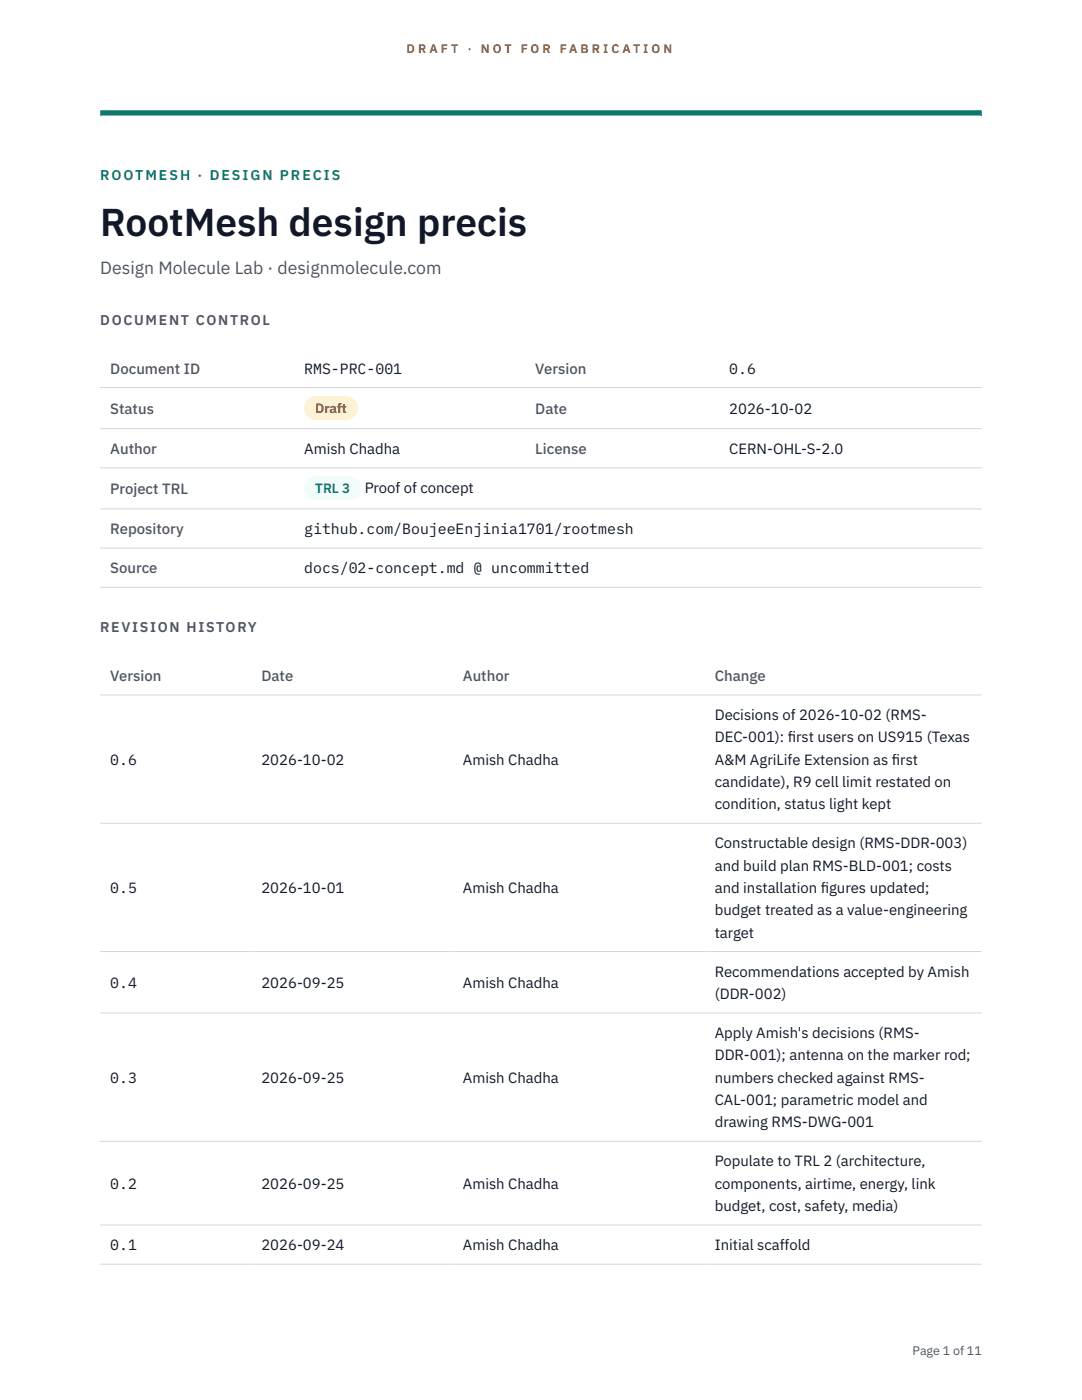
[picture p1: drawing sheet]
<svg xmlns="http://www.w3.org/2000/svg" width="216mm" height="279mm" viewBox="0 0 216 279" stroke-linecap="round" stroke-linejoin="round" font-family="sans-serif">
<defs><g id="words">
<text font-size="7.8" fill="#111827" x="20" y="47.1">RootMesh design precis</text>
<text font-size="3.5" fill="#4b5563" x="20" y="54.6">Design Molecule Lab · designmolecule.com</text>
<g font-size="3" fill="#4b5563">
<text x="22" y="74.5">Document ID</text>
<text x="106.8" y="74.5">Version</text>
<text x="22" y="82.6">Status</text>
<text x="106.8" y="82.6">Date</text>
<text x="22" y="90.6">Author</text>
<text x="106.8" y="90.6">License</text>
<text x="22" y="98.6">Project TRL</text>
<text x="22" y="106.6">Repository</text>
<text x="22" y="114.4">Source</text>
<text x="22" y="135.9">Version</text>
<text x="52.2" y="135.9">Date</text>
<text x="92.4" y="135.9">Author</text>
<text x="142.6" y="135.9">Change</text>
</g>
<g font-size="3" fill="#111827">
<text x="60.7" y="74.5">RMS-PRC-001</text>
<text x="145.5" y="74.5">0.6</text>
<text x="145.5" y="82.6">2026-10-02</text>
<text x="60.7" y="90.6">Amish Chadha</text>
<text x="145.5" y="90.6">CERN-OHL-S-2.0</text>
<text x="72.8" y="98.5">Proof of concept</text>
<text x="60.7" y="106.6">github.com/BoujeeEnjinia1701/rootmesh</text>
<text x="60.7" y="114.4">docs/02-concept.md @ uncommitted</text>
<text x="142.6" y="143.7">Decisions of 2026-10-02 (RMS-</text>
<text x="142.6" y="148.2">DEC-001): f</text>
<text x="157.2" y="148.2">irst users on US915 (Texas</text>
<text x="22" y="152.6">0.6</text>
<text x="52.2" y="152.6">2026-10-02</text>
<text x="92.4" y="152.6">Amish Chadha</text>
<text x="142.6" y="152.6">A&amp;M AgriLife Extension as f</text>
<text x="178" y="152.6">irst</text>
<text x="142.6" y="157.1">candidate), R9 cell limit restated on</text>
<text x="142.6" y="161.5">condition, status light kept</text>
<text x="142.6" y="169.3">Constructable design (RMS-DDR-003)</text>
<text x="142.6" y="173.8">and build plan RMS-BLD-001; costs</text>
<text x="22" y="178.2">0.5</text>
<text x="52.2" y="178.2">2026-10-01</text>
<text x="92.4" y="178.2">Amish Chadha</text>
<text x="142.6" y="178.2">and installation f</text>
<text x="163.8" y="178.2">igures updated;</text>
<text x="142.6" y="182.7">budget treated as a value-engineering</text>
<text x="142.6" y="187.1">target</text>
<text x="22" y="197.1">0.4</text>
<text x="52.2" y="197.1">2026-09-25</text>
<text x="92.4" y="197.1">Amish Chadha</text>
<text x="142.6" y="194.9">Recommendations accepted by Amish</text>
<text x="142.6" y="199.4">(DDR-002)</text>
<text x="142.6" y="207.2">Apply Amish's decisions (RMS-</text>
<text x="142.6" y="211.6">DDR-001); antenna on the marker rod;</text>
<text x="22" y="216.1">0.3</text>
<text x="52.2" y="216.1">2026-09-25</text>
<text x="92.4" y="216.1">Amish Chadha</text>
<text x="142.6" y="216.1">numbers checked against RMS-</text>
<text x="142.6" y="220.5">CAL-001; parametric model and</text>
<text x="142.6" y="225">drawing RMS-DWG-001</text>
<text x="142.6" y="232.8">Populate to TRL 2 (architecture,</text>
<text x="22" y="237.2">0.2</text>
<text x="52.2" y="237.2">2026-09-25</text>
<text x="92.4" y="237.2">Amish Chadha</text>
<text x="142.6" y="237.2">components, airtime, energy, link</text>
<text x="142.6" y="241.7">budget, cost, safety, media)</text>
<text x="22" y="249.5">0.1</text>
<text x="52.2" y="249.5">2026-09-24</text>
<text x="92.4" y="249.5">Amish Chadha</text>
<text x="142.6" y="249.5">Initial scaffold</text>
</g>
<text font-size="2.8" fill="#0f766e" x="20" y="36">ROOTMESH · DESIGN PRECIS</text>
<g font-size="2.8" fill="#4b5563">
<text x="20" y="64.8">DOCUMENT CONTROL</text>
<text x="20" y="126.2">REVISION HISTORY</text>
</g>
<text font-size="2.7" fill="#92400e" x="62.9" y="82.5">Draft</text>
<text font-size="2.7" fill="#0f766e" x="62.9" y="98.5">TRL 3</text>
<g font-size="2.5" fill="#b45309">
<text x="81.1" y="10.5">D R A F T</text>
<text x="93.3" y="10.5">·</text>
<text x="95.9" y="10.5">N O T</text>
<text x="103.9" y="10.5">F O R</text>
<text x="111.7" y="10.5">F A B R I C A T I O N</text>
</g>
<text font-size="2.5" fill="#4b5563" x="182.1" y="270.3">Page 1 of 11</text>
</g></defs>
<path d="M20 23.1h175.9zM20 22h175.9v1.1h-175.9z" fill-rule="evenodd" fill="#0f766e"/>
<g fill="none" stroke="#d1d5db" stroke-width=".2">
<path d="M20 77.3h175.9M20 85.5h175.9M20 93.4h175.9M20 101.6h175.9M20 109.4h175.9M20 117.2h175.9M20 138.7h175.9M20 164.3h175.9M20 189.9h175.9M20 202.2h175.9M20 227.8h175.9M20 244.5h175.9"/>
<path d="M20 252.3h175.9"/>
</g>
<path d="M60.7 79h10.7v4.9h-10.7z" fill="#fef3c7"/>
<path d="M60.7 95.1h11.4v4.8h-11.4z" fill="#f0fdfa"/>
<use href="#words"/>
</svg>
